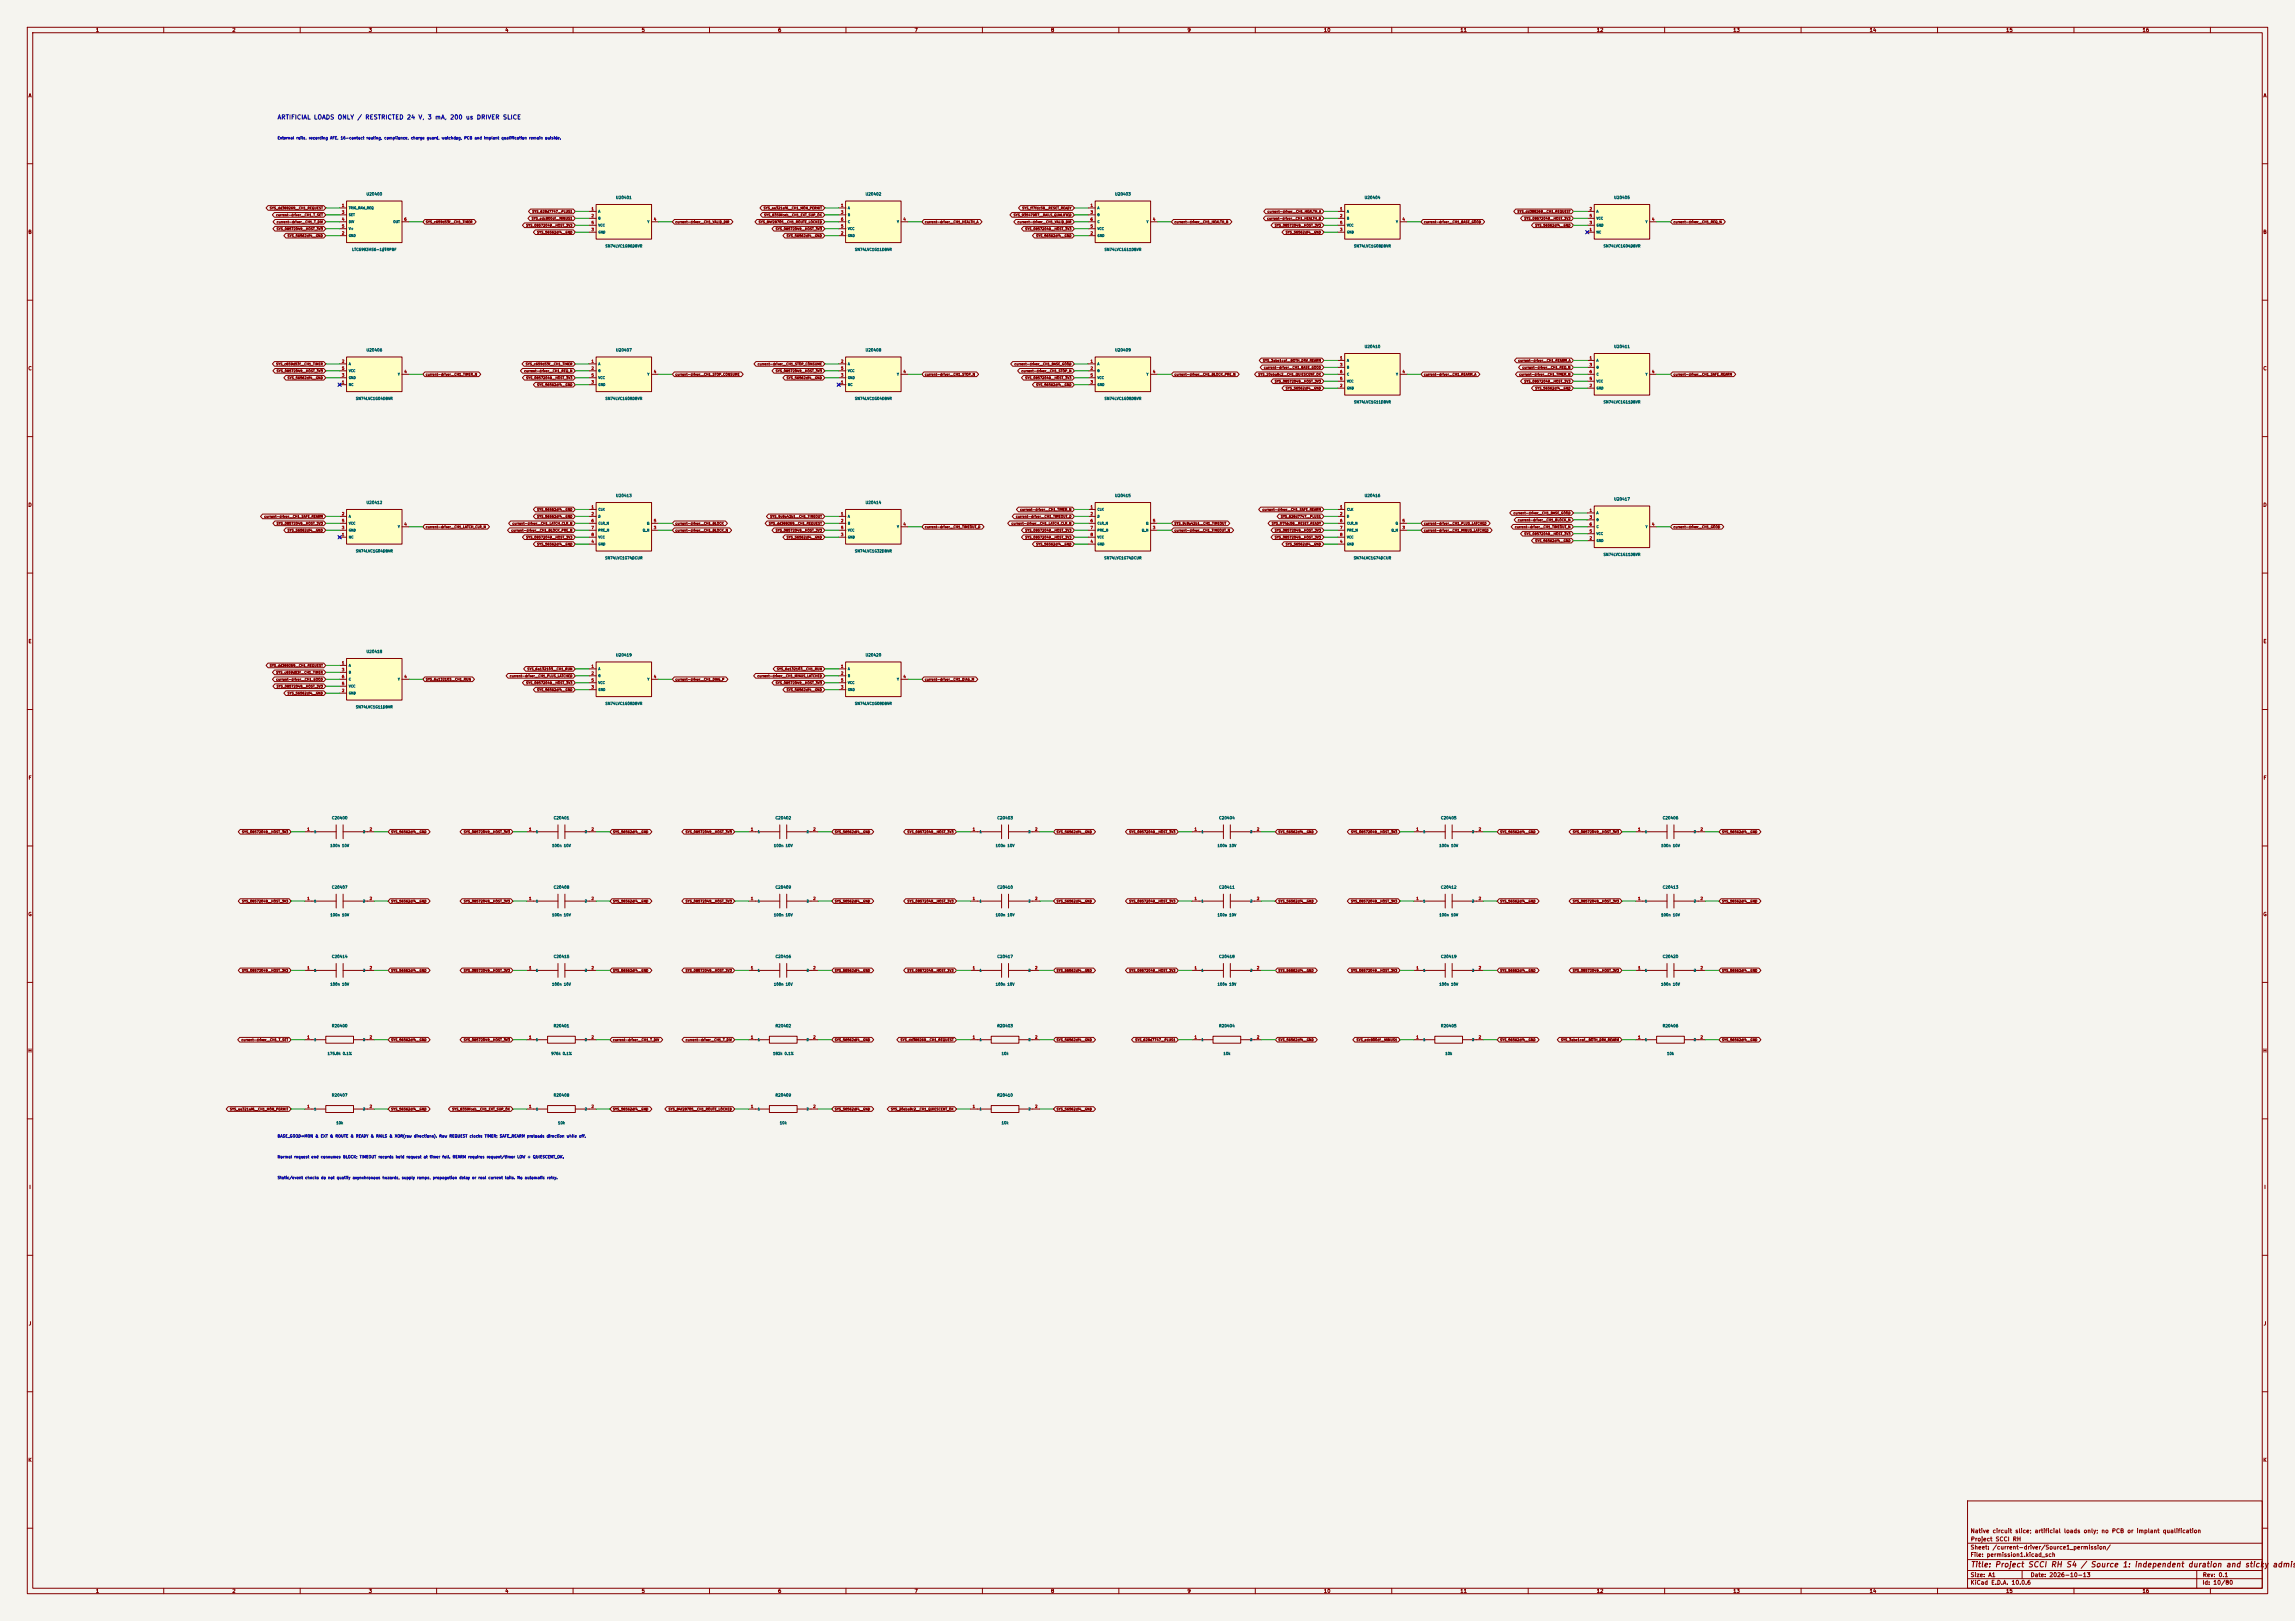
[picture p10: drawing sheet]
<svg xmlns="http://www.w3.org/2000/svg" width="841mm" height="594mm" viewBox="0 0 841 594" stroke-linecap="round" stroke-linejoin="round" font-family="sans-serif">
<defs><g id="words">
<g font-size="2" fill="#840000">
<text x="722" y="574.8">Title: Project SCCI RH S4 / Source 1: independent duration and sticky</text>
<text x="832.5" y="574.8">admiss</text>
</g>
<text font-size="1.6" fill="#0000c2" x="101.5" y="44.1">ARTIFICIAL LOADS ONLY / RESTRICTED 24 V, 3 mA, 200 us DRIVER SLICE</text>
<g font-size="1.5" fill="#840000">
<text x="721.9" y="562.1">Native circuit slice; artificial loads only; no PCB or implant qualification</text>
<text x="721.9" y="568.1">Sheet: /current-driver/Source1_permission/</text>
<text x="722" y="565.1">Project SCCI RH</text>
<text x="721.9" y="570.8">File: permission1.kicad_sch</text>
<text x="721.9" y="581">KiCad E.D.A. 10.0.6</text>
<text x="721.9" y="578.2">Size: A1</text>
<text x="743.9" y="578.2">Date: 2026-10-13</text>
<text x="806.9" y="581">Id: 10/80</text>
<text x="807" y="578.2">Rev: 0.1</text>
</g>
<g font-size="1.3" fill="#840000">
<text x="35" y="12">1</text>
<text x="85" y="12">2</text>
<text x="135" y="12">3</text>
<text x="185" y="12">4</text>
<text x="235" y="12">5</text>
<text x="285" y="12">6</text>
<text x="335" y="12">7</text>
<text x="385" y="12">8</text>
<text x="435" y="12">9</text>
<text x="485" y="12">10</text>
<text x="535" y="12">11</text>
<text x="585" y="12">12</text>
<text x="635" y="12">13</text>
<text x="685" y="12">14</text>
<text x="735" y="12">15</text>
<text x="785" y="12">16</text>
<text x="10.3" y="36">A</text>
<text x="829.3" y="36">A</text>
<text x="10.2" y="86">B</text>
<text x="829.2" y="86">B</text>
<text x="10.2" y="136">C</text>
<text x="829.2" y="136">C</text>
<text x="10.2" y="186">D</text>
<text x="829.2" y="186">D</text>
<text x="10.3" y="236">E</text>
<text x="829.3" y="236">E</text>
<text x="10.3" y="286">F</text>
<text x="829.3" y="286">F</text>
<text x="10.2" y="336">G</text>
<text x="829.2" y="336">G</text>
<text x="10.2" y="386">H</text>
<text x="829.2" y="386">H</text>
<text x="10.6" y="436">I</text>
<text x="829.6" y="436">I</text>
<text x="10.4" y="486">J</text>
<text x="829.4" y="486">J</text>
<text x="10.2" y="536">K</text>
<text x="829.2" y="536">K</text>
<text x="35" y="584">1</text>
<text x="85" y="584">2</text>
<text x="135" y="584">3</text>
<text x="185" y="584">4</text>
<text x="235" y="584">5</text>
<text x="285" y="584">6</text>
<text x="335" y="584">7</text>
<text x="385" y="584">8</text>
<text x="435" y="584">9</text>
<text x="485" y="584">10</text>
<text x="535" y="584">11</text>
<text x="585" y="584">12</text>
<text x="635" y="584">13</text>
<text x="685" y="584">14</text>
<text x="735" y="584">15</text>
<text x="785" y="584">16</text>
</g>
<g font-size="1" fill="#0000c2">
<text x="101.6" y="51.3">External rails, recording AFE, 16-contact routing, compliance, charge guard, watchdog, PCB and implant qualification remain outside.</text>
<text x="101.6" y="417.1">BASE_GOOD=MON &amp; EXT &amp; ROUTE &amp; READY &amp; RAILS &amp; XOR(raw directions). Raw REQUEST clocks TIMER; SAFE_REARM preloads direction while off.</text>
<text x="101.6" y="424.7">Normal request end consumes BLOCK; TIMEOUT records held request at timer fall. REARM requires request/timer LOW + QUIESCENT_OK.</text>
<text x="101.6" y="432.3">Static/event checks do not qualify asynchronous hazards, supply ramps, propagation delay or real current tails. No automatic retry.</text>
</g>
<g font-size="1" fill="#006464">
<text x="134.2" y="71.9">U20400</text>
<text x="317" y="71.9">U20402</text>
<text x="408.5" y="71.9">U20403</text>
<text x="225.6" y="73.1">U20401</text>
<text x="499.9" y="73.1">U20404</text>
<text x="591.4" y="73.1">U20405</text>
<text x="128.9" y="92.2">LTC6993HS6-1#TRPBF</text>
<text x="221.7" y="90.9">SN74LVC1G86DBVR</text>
<text x="313.2" y="92.2">SN74LVC1G11DBVR</text>
<text x="404.6" y="92.2">SN74LVC1G11DBVR</text>
<text x="496" y="90.9">SN74LVC1G08DBVR</text>
<text x="587.5" y="90.9">SN74LVC1G04DBVR</text>
<text x="134.2" y="129">U20406</text>
<text x="225.6" y="129">U20407</text>
<text x="317" y="129">U20408</text>
<text x="408.5" y="129">U20409</text>
<text x="499.9" y="127.8">U20410</text>
<text x="591.4" y="127.8">U20411</text>
<text x="130.3" y="146.8">SN74LVC1G04DBVR</text>
<text x="221.7" y="146.8">SN74LVC1G08DBVR</text>
<text x="313.2" y="146.8">SN74LVC1G04DBVR</text>
<text x="404.6" y="146.8">SN74LVC1G08DBVR</text>
<text x="496" y="148">SN74LVC1G11DBVR</text>
<text x="587.5" y="148">SN74LVC1G11DBVR</text>
<text x="134.2" y="184.9">U20412</text>
<text x="225.6" y="182.4">U20413</text>
<text x="317" y="184.9">U20414</text>
<text x="408.5" y="182.4">U20415</text>
<text x="499.9" y="182.4">U20416</text>
<text x="591.4" y="183.6">U20417</text>
<text x="130.3" y="202.6">SN74LVC1G04DBVR</text>
<text x="313.2" y="202.6">SN74LVC1G32DBVR</text>
<text x="587.5" y="203.9">SN74LVC1G11DBVR</text>
<text x="221.6" y="205.2">SN74LVC1G74DCUR</text>
<text x="404.5" y="205.2">SN74LVC1G74DCUR</text>
<text x="495.9" y="205.2">SN74LVC1G74DCUR</text>
<text x="134.2" y="239.5">U20418</text>
<text x="225.6" y="240.8">U20419</text>
<text x="317" y="240.8">U20420</text>
<text x="130.3" y="259.8">SN74LVC1G11DBVR</text>
<text x="221.7" y="258.5">SN74LVC1G08DBVR</text>
<text x="313.2" y="258.5">SN74LVC1G08DBVR</text>
<text x="121.5" y="300.5">C20400</text>
<text x="202.8" y="300.5">C20401</text>
<text x="284" y="300.5">C20402</text>
<text x="365.3" y="300.5">C20403</text>
<text x="446.6" y="300.5">C20404</text>
<text x="527.9" y="300.5">C20405</text>
<text x="609.2" y="300.5">C20406</text>
<text x="120.9" y="310.6">100n 10V</text>
<text x="202.2" y="310.6">100n 10V</text>
<text x="283.5" y="310.6">100n 10V</text>
<text x="364.7" y="310.6">100n 10V</text>
<text x="446" y="310.6">100n 10V</text>
<text x="527.3" y="310.6">100n 10V</text>
<text x="608.6" y="310.6">100n 10V</text>
<text x="121.5" y="325.9">C20407</text>
<text x="202.8" y="325.9">C20408</text>
<text x="284" y="325.9">C20409</text>
<text x="365.3" y="325.9">C20410</text>
<text x="446.6" y="325.9">C20411</text>
<text x="527.9" y="325.9">C20412</text>
<text x="609.2" y="325.9">C20413</text>
<text x="120.9" y="336">100n 10V</text>
<text x="202.2" y="336">100n 10V</text>
<text x="283.5" y="336">100n 10V</text>
<text x="364.7" y="336">100n 10V</text>
<text x="446" y="336">100n 10V</text>
<text x="527.3" y="336">100n 10V</text>
<text x="608.6" y="336">100n 10V</text>
<text x="121.5" y="351.3">C20414</text>
<text x="202.8" y="351.3">C20415</text>
<text x="284" y="351.3">C20416</text>
<text x="365.3" y="351.3">C20417</text>
<text x="446.6" y="351.3">C20418</text>
<text x="527.9" y="351.3">C20419</text>
<text x="609.2" y="351.3">C20420</text>
<text x="120.9" y="361.4">100n 10V</text>
<text x="202.2" y="361.4">100n 10V</text>
<text x="283.5" y="361.4">100n 10V</text>
<text x="364.7" y="361.4">100n 10V</text>
<text x="446" y="361.4">100n 10V</text>
<text x="527.3" y="361.4">100n 10V</text>
<text x="608.6" y="361.4">100n 10V</text>
<text x="121.5" y="376.7">R20400</text>
<text x="202.8" y="376.7">R20401</text>
<text x="284" y="376.7">R20402</text>
<text x="365.3" y="376.7">R20403</text>
<text x="446.6" y="376.7">R20404</text>
<text x="527.9" y="376.7">R20405</text>
<text x="609.2" y="376.7">R20406</text>
<text x="119.9" y="386.8">175.8k 0.1%</text>
<text x="201.9" y="386.8">976k 0.1%</text>
<text x="283.1" y="386.8">182k 0.1%</text>
<text x="366.9" y="386.8">10k</text>
<text x="448.2" y="386.8">10k</text>
<text x="529.5" y="386.8">10k</text>
<text x="610.8" y="386.8">10k</text>
<text x="121.5" y="402.1">R20407</text>
<text x="202.8" y="402.1">R20408</text>
<text x="284" y="402.1">R20409</text>
<text x="365.3" y="402.1">R20410</text>
<text x="123.1" y="412.2">10k</text>
<text x="204.4" y="412.2">10k</text>
<text x="285.6" y="412.2">10k</text>
<text x="366.9" y="412.2">10k</text>
</g>
<g font-size="1" fill="#a90000">
<text x="125.2" y="76">1</text>
<text x="216.6" y="77.3">1</text>
<text x="308" y="76">1</text>
<text x="399.5" y="76">1</text>
<text x="490.9" y="77.3">1</text>
<text x="582.4" y="77.3">2</text>
<text x="125.2" y="78.6">3</text>
<text x="125.2" y="81.1">4</text>
<text x="125.2" y="83.6">5</text>
<text x="148" y="81.1">6</text>
<text x="216.6" y="79.8">2</text>
<text x="216.6" y="82.4">5</text>
<text x="239.5" y="81.1">4</text>
<text x="308" y="78.6">3</text>
<text x="308" y="83.6">5</text>
<text x="308" y="81.1">6</text>
<text x="330.9" y="81.1">4</text>
<text x="399.5" y="78.6">3</text>
<text x="399.5" y="83.6">5</text>
<text x="399.5" y="81.1">6</text>
<text x="422.3" y="81.1">4</text>
<text x="490.9" y="79.8">2</text>
<text x="490.9" y="82.4">5</text>
<text x="513.8" y="81.1">4</text>
<text x="582.4" y="82.4">3</text>
<text x="582.4" y="79.8">5</text>
<text x="605.2" y="81.1">4</text>
<text x="125.2" y="86.2">2</text>
<text x="216.6" y="84.9">3</text>
<text x="308" y="86.2">2</text>
<text x="399.5" y="86.2">2</text>
<text x="490.9" y="84.9">3</text>
<text x="582.4" y="84.9">1</text>
<text x="490.9" y="131.9">1</text>
<text x="582.4" y="131.9">1</text>
<text x="125.2" y="133.2">2</text>
<text x="125.2" y="135.7">5</text>
<text x="148" y="137">4</text>
<text x="216.6" y="133.2">1</text>
<text x="216.6" y="135.7">2</text>
<text x="239.5" y="137">4</text>
<text x="308" y="133.2">2</text>
<text x="308" y="135.7">5</text>
<text x="330.9" y="137">4</text>
<text x="399.5" y="133.2">1</text>
<text x="399.5" y="135.7">2</text>
<text x="422.3" y="137">4</text>
<text x="490.9" y="134.4">3</text>
<text x="490.9" y="137">6</text>
<text x="513.8" y="137">4</text>
<text x="582.4" y="134.4">3</text>
<text x="582.4" y="137">6</text>
<text x="605.2" y="137">4</text>
<text x="125.2" y="140.8">1</text>
<text x="125.2" y="138.2">3</text>
<text x="216.6" y="140.8">3</text>
<text x="216.6" y="138.2">5</text>
<text x="308" y="140.8">1</text>
<text x="308" y="138.2">3</text>
<text x="399.5" y="140.8">3</text>
<text x="399.5" y="138.2">5</text>
<text x="490.9" y="142.1">2</text>
<text x="490.9" y="139.5">5</text>
<text x="582.4" y="142.1">2</text>
<text x="582.4" y="139.5">5</text>
<text x="125.2" y="189">2</text>
<text x="125.2" y="191.6">5</text>
<text x="216.6" y="186.5">1</text>
<text x="216.6" y="189">2</text>
<text x="216.6" y="191.6">6</text>
<text x="239.5" y="191.6">5</text>
<text x="308" y="189">1</text>
<text x="308" y="191.6">2</text>
<text x="399.5" y="186.5">1</text>
<text x="399.5" y="189">2</text>
<text x="399.5" y="191.6">6</text>
<text x="422.3" y="191.6">5</text>
<text x="490.9" y="186.5">1</text>
<text x="490.9" y="189">2</text>
<text x="490.9" y="191.6">6</text>
<text x="513.8" y="191.6">5</text>
<text x="582.4" y="187.8">1</text>
<text x="582.4" y="190.3">3</text>
<text x="125.2" y="196.7">1</text>
<text x="125.2" y="194.1">3</text>
<text x="148" y="192.9">4</text>
<text x="216.6" y="194.1">7</text>
<text x="216.6" y="196.7">8</text>
<text x="239.5" y="194.1">3</text>
<text x="308" y="196.7">3</text>
<text x="308" y="194.1">5</text>
<text x="330.9" y="192.9">4</text>
<text x="399.5" y="194.1">7</text>
<text x="399.5" y="196.7">8</text>
<text x="422.3" y="194.1">3</text>
<text x="490.9" y="194.1">7</text>
<text x="490.9" y="196.7">8</text>
<text x="513.8" y="194.1">3</text>
<text x="582.4" y="197.9">2</text>
<text x="582.4" y="195.4">5</text>
<text x="582.4" y="192.9">6</text>
<text x="605.2" y="192.9">4</text>
<text x="216.6" y="199.2">4</text>
<text x="399.5" y="199.2">4</text>
<text x="490.9" y="199.2">4</text>
<text x="125.2" y="243.7">1</text>
<text x="216.6" y="244.9">1</text>
<text x="308" y="244.9">1</text>
<text x="125.2" y="246.2">3</text>
<text x="125.2" y="251.3">5</text>
<text x="125.2" y="248.7">6</text>
<text x="148" y="248.7">4</text>
<text x="216.6" y="247.5">2</text>
<text x="216.6" y="250">5</text>
<text x="239.5" y="248.7">4</text>
<text x="308" y="247.5">2</text>
<text x="308" y="250">5</text>
<text x="330.9" y="248.7">4</text>
<text x="125.2" y="253.8">2</text>
<text x="216.6" y="252.5">3</text>
<text x="308" y="252.5">3</text>
<text x="112.5" y="304.6">1</text>
<text x="135.3" y="304.6">2</text>
<text x="193.7" y="304.6">1</text>
<text x="216.6" y="304.6">2</text>
<text x="275" y="304.6">1</text>
<text x="297.9" y="304.6">2</text>
<text x="356.3" y="304.6">1</text>
<text x="379.2" y="304.6">2</text>
<text x="437.6" y="304.6">1</text>
<text x="460.4" y="304.6">2</text>
<text x="518.9" y="304.6">1</text>
<text x="541.7" y="304.6">2</text>
<text x="600.1" y="304.6">1</text>
<text x="623" y="304.6">2</text>
<text x="112.5" y="330">1</text>
<text x="135.3" y="330">2</text>
<text x="193.7" y="330">1</text>
<text x="216.6" y="330">2</text>
<text x="275" y="330">1</text>
<text x="297.9" y="330">2</text>
<text x="356.3" y="330">1</text>
<text x="379.2" y="330">2</text>
<text x="437.6" y="330">1</text>
<text x="460.4" y="330">2</text>
<text x="518.9" y="330">1</text>
<text x="541.7" y="330">2</text>
<text x="600.1" y="330">1</text>
<text x="623" y="330">2</text>
<text x="112.5" y="355.4">1</text>
<text x="135.3" y="355.4">2</text>
<text x="193.7" y="355.4">1</text>
<text x="216.6" y="355.4">2</text>
<text x="275" y="355.4">1</text>
<text x="297.9" y="355.4">2</text>
<text x="356.3" y="355.4">1</text>
<text x="379.2" y="355.4">2</text>
<text x="437.6" y="355.4">1</text>
<text x="460.4" y="355.4">2</text>
<text x="518.9" y="355.4">1</text>
<text x="541.7" y="355.4">2</text>
<text x="600.1" y="355.4">1</text>
<text x="623" y="355.4">2</text>
<text x="112.5" y="380.8">1</text>
<text x="135.3" y="380.8">2</text>
<text x="193.7" y="380.8">1</text>
<text x="216.6" y="380.8">2</text>
<text x="275" y="380.8">1</text>
<text x="297.9" y="380.8">2</text>
<text x="356.3" y="380.8">1</text>
<text x="379.2" y="380.8">2</text>
<text x="437.6" y="380.8">1</text>
<text x="460.4" y="380.8">2</text>
<text x="518.9" y="380.8">1</text>
<text x="541.7" y="380.8">2</text>
<text x="600.1" y="380.8">1</text>
<text x="623" y="380.8">2</text>
<text x="112.5" y="406.2">1</text>
<text x="135.3" y="406.2">2</text>
<text x="193.7" y="406.2">1</text>
<text x="216.6" y="406.2">2</text>
<text x="275" y="406.2">1</text>
<text x="297.9" y="406.2">2</text>
<text x="356.3" y="406.2">1</text>
<text x="379.2" y="406.2">2</text>
</g>
<g font-size=".9" fill="#840000">
<text x="98.7" y="76.9">SYS_dd388269__CH1_REQUEST</text>
<text x="279.7" y="76.9">SYS_aa321af6__CH1_MON_PERMIT</text>
<text x="374.5" y="76.9">SYS_ff7fdc58__RESET_READY</text>
<text x="101" y="79.4">current-driver__CH1_T_SET</text>
<text x="101.3" y="82">current-driver__CH1_T_DIV</text>
<text x="155.9" y="82">SYS_c659d53f__CH1_TIMER</text>
<text x="192.7" y="83.3">SYS_08572049__HOST_3V3</text>
<text x="194.7" y="80.7">SYS_edc800df__MINUS1</text>
<text x="194.9" y="78.2">SYS_628d7747__PLUS1</text>
<text x="247.4" y="82">current-driver__CH1_VALID_DIR</text>
<text x="277.9" y="82">SYS_84f28705__CH1_ROUTE_LOCKED</text>
<text x="279.9" y="79.4">SYS_8359fceb__CH1_EXT_SUP_OK</text>
<text x="338.8" y="82">current-driver__CH1_HEALTH_A</text>
<text x="371.3" y="79.4">SYS_93547907__RAILS_QUALIFIED</text>
<text x="372.7" y="82">current-driver__CH1_VALID_DIR</text>
<text x="430.2" y="82">current-driver__CH1_HEALTH_B</text>
<text x="464.2" y="80.7">current-driver__CH1_HEALTH_B</text>
<text x="464.3" y="78.2">current-driver__CH1_HEALTH_A</text>
<text x="467" y="83.3">SYS_08572049__HOST_3V3</text>
<text x="521.7" y="82">current-driver__CH1_BASE_GOOD</text>
<text x="555.9" y="78.2">SYS_dd388269__CH1_REQUEST</text>
<text x="558.4" y="80.7">SYS_08572049__HOST_3V3</text>
<text x="562.4" y="83.3">SYS_56562df4__GND</text>
<text x="613.1" y="82">current-driver__CH1_REQ_N</text>
<text x="101.2" y="84.5">SYS_08572049__HOST_3V3</text>
<text x="105.2" y="87.1">SYS_56562df4__GND</text>
<text x="196.7" y="85.8">SYS_56562df4__GND</text>
<text x="284.1" y="84.5">SYS_08572049__HOST_3V3</text>
<text x="288.1" y="87.1">SYS_56562df4__GND</text>
<text x="375.6" y="84.5">SYS_08572049__HOST_3V3</text>
<text x="379.6" y="87.1">SYS_56562df4__GND</text>
<text x="471" y="85.8">SYS_56562df4__GND</text>
<text x="101.1" y="134.1">SYS_c659d53f__CH1_TIMER</text>
<text x="101.2" y="136.6">SYS_08572049__HOST_3V3</text>
<text x="155.9" y="137.9">current-driver__CH1_TIMER_N</text>
<text x="191.9" y="136.6">current-driver__CH1_REQ_N</text>
<text x="192.5" y="134.1">SYS_c659d53f__CH1_TIMER</text>
<text x="247.4" y="137.9">current-driver__CH1_STOP_CONSUME</text>
<text x="277.5" y="134.1">current-driver__CH1_STOP_CONSUME</text>
<text x="284.1" y="136.6">SYS_08572049__HOST_3V3</text>
<text x="338.8" y="137.9">current-driver__CH1_STOP_N</text>
<text x="371.6" y="134.1">current-driver__CH1_BASE_GOOD</text>
<text x="374.1" y="136.6">current-driver__CH1_STOP_N</text>
<text x="430.2" y="137.9">current-driver__CH1_BLOCK_PRE_N</text>
<text x="461" y="137.9">SYS_20eba8c2__CH1_QUIESCENT_OK</text>
<text x="462.7" y="132.8">SYS_3abe1caf__BOTH_DRV_REARM</text>
<text x="463" y="135.3">current-driver__CH1_BASE_GOOD</text>
<text x="521.7" y="137.9">current-driver__CH1_REARM_A</text>
<text x="556.2" y="132.8">current-driver__CH1_REARM_A</text>
<text x="556.6" y="137.9">current-driver__CH1_TIMER_N</text>
<text x="557.7" y="135.3">current-driver__CH1_REQ_N</text>
<text x="613.1" y="137.9">current-driver__CH1_SAFE_REARM</text>
<text x="105.2" y="139.1">SYS_56562df4__GND</text>
<text x="192.7" y="139.1">SYS_08572049__HOST_3V3</text>
<text x="196.7" y="141.7">SYS_56562df4__GND</text>
<text x="288.1" y="139.1">SYS_56562df4__GND</text>
<text x="375.6" y="139.1">SYS_08572049__HOST_3V3</text>
<text x="379.6" y="141.7">SYS_56562df4__GND</text>
<text x="467" y="140.4">SYS_08572049__HOST_3V3</text>
<text x="471" y="142.9">SYS_56562df4__GND</text>
<text x="558.4" y="140.4">SYS_08572049__HOST_3V3</text>
<text x="562.4" y="142.9">SYS_56562df4__GND</text>
<text x="96.7" y="189.9">current-driver__CH1_SAFE_REARM</text>
<text x="196.7" y="187.4">SYS_56562df4__GND</text>
<text x="196.7" y="189.9">SYS_56562df4__GND</text>
<text x="282.1" y="189.9">SYS_9c8a42b1__CH1_TIMEOUT</text>
<text x="372.2" y="189.9">current-driver__CH1_TIMEOUT_D</text>
<text x="373.7" y="187.4">current-driver__CH1_TIMER_N</text>
<text x="462.5" y="187.4">current-driver__CH1_SAFE_REARM</text>
<text x="469.2" y="189.9">SYS_628d7747__PLUS1</text>
<text x="554.5" y="188.7">current-driver__CH1_BASE_GOOD</text>
<text x="556.1" y="191.2">current-driver__CH1_BLOCK_N</text>
<text x="101.2" y="192.5">SYS_08572049__HOST_3V3</text>
<text x="105.2" y="195">SYS_56562df4__GND</text>
<text x="155.9" y="193.7">current-driver__CH1_LATCH_CLR_N</text>
<text x="187.2" y="195">current-driver__CH1_BLOCK_PRE_N</text>
<text x="187.6" y="192.5">current-driver__CH1_LATCH_CLR_N</text>
<text x="192.7" y="197.6">SYS_08572049__HOST_3V3</text>
<text x="247.4" y="192.5">current-driver__CH1_BLOCK</text>
<text x="247.4" y="195">current-driver__CH1_BLOCK_N</text>
<text x="281.6" y="192.5">SYS_dd388269__CH1_REQUEST</text>
<text x="284.1" y="195">SYS_08572049__HOST_3V3</text>
<text x="288.1" y="197.6">SYS_56562df4__GND</text>
<text x="338.8" y="193.7">current-driver__CH1_TIMEOUT_D</text>
<text x="370.5" y="192.5">current-driver__CH1_LATCH_CLR_N</text>
<text x="375.6" y="195">SYS_08572049__HOST_3V3</text>
<text x="375.6" y="197.6">SYS_08572049__HOST_3V3</text>
<text x="430.2" y="192.5">SYS_9c8a42b1__CH1_TIMEOUT</text>
<text x="430.2" y="195">current-driver__CH1_TIMEOUT_N</text>
<text x="465.9" y="192.5">SYS_ff7fdc58__RESET_READY</text>
<text x="467" y="195">SYS_08572049__HOST_3V3</text>
<text x="467" y="197.6">SYS_08572049__HOST_3V3</text>
<text x="521.7" y="192.5">current-driver__CH1_PLUS_LATCHED</text>
<text x="521.7" y="195">current-driver__CH1_MINUS_LATCHED</text>
<text x="555" y="193.7">current-driver__CH1_TIMEOUT_N</text>
<text x="558.4" y="196.3">SYS_08572049__HOST_3V3</text>
<text x="613.1" y="193.7">current-driver__CH1_GOOD</text>
<text x="196.7" y="200.1">SYS_56562df4__GND</text>
<text x="379.6" y="200.1">SYS_56562df4__GND</text>
<text x="471" y="200.1">SYS_56562df4__GND</text>
<text x="562.4" y="198.8">SYS_56562df4__GND</text>
<text x="98.7" y="244.5">SYS_dd388269__CH1_REQUEST</text>
<text x="193.1" y="245.8">SYS_6a132103__CH1_RUN</text>
<text x="284.6" y="245.8">SYS_6a132103__CH1_RUN</text>
<text x="101.1" y="249.6">current-driver__CH1_GOOD</text>
<text x="101.1" y="247.1">SYS_c659d53f__CH1_TIMER</text>
<text x="155.9" y="249.6">SYS_6a132103__CH1_RUN</text>
<text x="186.7" y="248.4">current-driver__CH1_PLUS_LATCHED</text>
<text x="192.7" y="250.9">SYS_08572049__HOST_3V3</text>
<text x="247.4" y="249.6">current-driver__CH1_DIAG_P</text>
<text x="277.4" y="248.4">current-driver__CH1_MINUS_LATCHED</text>
<text x="284.1" y="250.9">SYS_08572049__HOST_3V3</text>
<text x="338.8" y="249.6">current-driver__CH1_DIAG_M</text>
<text x="101.2" y="252.2">SYS_08572049__HOST_3V3</text>
<text x="105.2" y="254.7">SYS_56562df4__GND</text>
<text x="196.7" y="253.4">SYS_56562df4__GND</text>
<text x="288.1" y="253.4">SYS_56562df4__GND</text>
<text x="88.5" y="305.5">SYS_08572049__HOST_3V3</text>
<text x="143.2" y="305.5">SYS_56562df4__GND</text>
<text x="169.8" y="305.5">SYS_08572049__HOST_3V3</text>
<text x="224.5" y="305.5">SYS_56562df4__GND</text>
<text x="251.1" y="305.5">SYS_08572049__HOST_3V3</text>
<text x="305.8" y="305.5">SYS_56562df4__GND</text>
<text x="332.4" y="305.5">SYS_08572049__HOST_3V3</text>
<text x="387.1" y="305.5">SYS_56562df4__GND</text>
<text x="413.7" y="305.5">SYS_08572049__HOST_3V3</text>
<text x="468.3" y="305.5">SYS_56562df4__GND</text>
<text x="494.9" y="305.5">SYS_08572049__HOST_3V3</text>
<text x="549.6" y="305.5">SYS_56562df4__GND</text>
<text x="576.2" y="305.5">SYS_08572049__HOST_3V3</text>
<text x="630.9" y="305.5">SYS_56562df4__GND</text>
<text x="88.5" y="330.9">SYS_08572049__HOST_3V3</text>
<text x="143.2" y="330.9">SYS_56562df4__GND</text>
<text x="169.8" y="330.9">SYS_08572049__HOST_3V3</text>
<text x="224.5" y="330.9">SYS_56562df4__GND</text>
<text x="251.1" y="330.9">SYS_08572049__HOST_3V3</text>
<text x="305.8" y="330.9">SYS_56562df4__GND</text>
<text x="332.4" y="330.9">SYS_08572049__HOST_3V3</text>
<text x="387.1" y="330.9">SYS_56562df4__GND</text>
<text x="413.7" y="330.9">SYS_08572049__HOST_3V3</text>
<text x="468.3" y="330.9">SYS_56562df4__GND</text>
<text x="494.9" y="330.9">SYS_08572049__HOST_3V3</text>
<text x="549.6" y="330.9">SYS_56562df4__GND</text>
<text x="576.2" y="330.9">SYS_08572049__HOST_3V3</text>
<text x="630.9" y="330.9">SYS_56562df4__GND</text>
<text x="88.5" y="356.3">SYS_08572049__HOST_3V3</text>
<text x="143.2" y="356.3">SYS_56562df4__GND</text>
<text x="169.8" y="356.3">SYS_08572049__HOST_3V3</text>
<text x="224.5" y="356.3">SYS_56562df4__GND</text>
<text x="251.1" y="356.3">SYS_08572049__HOST_3V3</text>
<text x="305.8" y="356.3">SYS_56562df4__GND</text>
<text x="332.4" y="356.3">SYS_08572049__HOST_3V3</text>
<text x="387.1" y="356.3">SYS_56562df4__GND</text>
<text x="413.7" y="356.3">SYS_08572049__HOST_3V3</text>
<text x="468.3" y="356.3">SYS_56562df4__GND</text>
<text x="494.9" y="356.3">SYS_08572049__HOST_3V3</text>
<text x="549.6" y="356.3">SYS_56562df4__GND</text>
<text x="576.2" y="356.3">SYS_08572049__HOST_3V3</text>
<text x="630.9" y="356.3">SYS_56562df4__GND</text>
<text x="88.3" y="381.7">current-driver__CH1_T_SET</text>
<text x="143.2" y="381.7">SYS_56562df4__GND</text>
<text x="169.8" y="381.7">SYS_08572049__HOST_3V3</text>
<text x="224.5" y="381.7">current-driver__CH1_T_DIV</text>
<text x="251.1" y="381.7">current-driver__CH1_T_DIV</text>
<text x="305.8" y="381.7">SYS_56562df4__GND</text>
<text x="329.9" y="381.7">SYS_dd388269__CH1_REQUEST</text>
<text x="387.1" y="381.7">SYS_56562df4__GND</text>
<text x="415.9" y="381.7">SYS_628d7747__PLUS1</text>
<text x="468.3" y="381.7">SYS_56562df4__GND</text>
<text x="497" y="381.7">SYS_edc800df__MINUS1</text>
<text x="549.6" y="381.7">SYS_56562df4__GND</text>
<text x="571.9" y="381.7">SYS_3abe1caf__BOTH_DRV_REARM</text>
<text x="630.9" y="381.7">SYS_56562df4__GND</text>
<text x="84.1" y="407.1">SYS_aa321af6__CH1_MON_PERMIT</text>
<text x="143.2" y="407.1">SYS_56562df4__GND</text>
<text x="165.6" y="407.1">SYS_8359fceb__CH1_EXT_SUP_OK</text>
<text x="224.5" y="407.1">SYS_56562df4__GND</text>
<text x="244.9" y="407.1">SYS_84f28705__CH1_ROUTE_LOCKED</text>
<text x="305.8" y="407.1">SYS_56562df4__GND</text>
<text x="326.3" y="407.1">SYS_20eba8c2__CH1_QUIESCENT_OK</text>
<text x="387.1" y="407.1">SYS_56562df4__GND</text>
</g>
<g font-size=".9" fill="#006464">
<text x="127.7" y="76.8">TRIG_RAW_REQ</text>
<text x="310.6" y="76.8">A</text>
<text x="402" y="76.8">A</text>
<text x="127.7" y="79.4">SET</text>
<text x="127.7" y="81.9">DIV</text>
<text x="144" y="81.9">OUT</text>
<text x="219.2" y="78.1">A</text>
<text x="219.2" y="80.7">B</text>
<text x="219.2" y="83.2">VCC</text>
<text x="237.1" y="81.9">Y</text>
<text x="310.6" y="79.4">B</text>
<text x="310.6" y="81.9">C</text>
<text x="328.6" y="81.9">Y</text>
<text x="402" y="79.4">B</text>
<text x="402" y="81.9">C</text>
<text x="420" y="81.9">Y</text>
<text x="493.5" y="78.1">A</text>
<text x="493.5" y="80.7">B</text>
<text x="493.5" y="83.2">VCC</text>
<text x="511.5" y="81.9">Y</text>
<text x="584.9" y="78.1">A</text>
<text x="584.9" y="83.2">GND</text>
<text x="584.9" y="80.7">VCC</text>
<text x="602.9" y="81.9">Y</text>
<text x="127.7" y="87">GND</text>
<text x="127.7" y="84.5">V+</text>
<text x="219.2" y="85.7">GND</text>
<text x="310.6" y="87">GND</text>
<text x="310.6" y="84.5">VCC</text>
<text x="402" y="87">GND</text>
<text x="402" y="84.5">VCC</text>
<text x="493.5" y="85.7">GND</text>
<text x="584.9" y="85.7">NC</text>
<text x="127.7" y="134">A</text>
<text x="127.7" y="136.5">VCC</text>
<text x="145.7" y="137.8">Y</text>
<text x="219.2" y="134">A</text>
<text x="219.2" y="136.5">B</text>
<text x="237.1" y="137.8">Y</text>
<text x="310.6" y="134">A</text>
<text x="310.6" y="136.5">VCC</text>
<text x="328.6" y="137.8">Y</text>
<text x="402" y="134">A</text>
<text x="402" y="136.5">B</text>
<text x="420" y="137.8">Y</text>
<text x="493.5" y="132.7">A</text>
<text x="493.5" y="135.3">B</text>
<text x="493.5" y="137.8">C</text>
<text x="511.5" y="137.8">Y</text>
<text x="584.9" y="132.7">A</text>
<text x="584.9" y="135.3">B</text>
<text x="584.9" y="137.8">C</text>
<text x="602.9" y="137.8">Y</text>
<text x="127.7" y="141.6">NC</text>
<text x="127.7" y="139.1">GND</text>
<text x="219.2" y="141.6">GND</text>
<text x="219.2" y="139.1">VCC</text>
<text x="310.6" y="141.6">NC</text>
<text x="310.6" y="139.1">GND</text>
<text x="402" y="141.6">GND</text>
<text x="402" y="139.1">VCC</text>
<text x="493.5" y="142.9">GND</text>
<text x="493.5" y="140.3">VCC</text>
<text x="584.9" y="142.9">GND</text>
<text x="584.9" y="140.3">VCC</text>
<text x="127.7" y="189.9">A</text>
<text x="219.2" y="187.3">CLK</text>
<text x="219.2" y="189.9">D</text>
<text x="310.6" y="189.9">A</text>
<text x="402" y="187.3">CLK</text>
<text x="402" y="189.9">D</text>
<text x="493.5" y="187.3">CLK</text>
<text x="493.5" y="189.9">D</text>
<text x="584.9" y="188.6">A</text>
<text x="584.9" y="191.1">B</text>
<text x="127.7" y="197.5">NC</text>
<text x="127.7" y="195">GND</text>
<text x="127.7" y="192.4">VCC</text>
<text x="145.7" y="193.7">Y</text>
<text x="219.2" y="192.4">CLR_N</text>
<text x="219.2" y="195">PRE_N</text>
<text x="219.2" y="197.5">VCC</text>
<text x="235.4" y="195">Q_N</text>
<text x="237" y="192.4">Q</text>
<text x="310.6" y="192.4">B</text>
<text x="310.6" y="197.5">GND</text>
<text x="310.6" y="195">VCC</text>
<text x="328.6" y="193.7">Y</text>
<text x="402" y="192.4">CLR_N</text>
<text x="402" y="195">PRE_N</text>
<text x="402" y="197.5">VCC</text>
<text x="418.3" y="195">Q_N</text>
<text x="419.9" y="192.4">Q</text>
<text x="493.5" y="192.4">CLR_N</text>
<text x="493.5" y="195">PRE_N</text>
<text x="493.5" y="197.5">VCC</text>
<text x="509.8" y="195">Q_N</text>
<text x="511.3" y="192.4">Q</text>
<text x="584.9" y="196.2">VCC</text>
<text x="584.9" y="193.7">C</text>
<text x="602.9" y="193.7">Y</text>
<text x="219.2" y="200">GND</text>
<text x="402" y="200">GND</text>
<text x="493.5" y="200">GND</text>
<text x="584.9" y="198.8">GND</text>
<text x="127.7" y="244.5">A</text>
<text x="219.2" y="245.8">A</text>
<text x="310.6" y="245.8">A</text>
<text x="127.7" y="247">B</text>
<text x="127.7" y="249.6">C</text>
<text x="145.7" y="249.6">Y</text>
<text x="219.2" y="248.3">B</text>
<text x="219.2" y="250.8">VCC</text>
<text x="237.1" y="249.6">Y</text>
<text x="310.6" y="248.3">B</text>
<text x="310.6" y="250.8">VCC</text>
<text x="328.6" y="249.6">Y</text>
<text x="127.7" y="254.6">GND</text>
<text x="127.7" y="252.1">VCC</text>
<text x="219.2" y="253.4">GND</text>
<text x="310.6" y="253.4">GND</text>
<text x="115" y="305.4">1</text>
<text x="132.9" y="305.4">2</text>
<text x="196.3" y="305.4">1</text>
<text x="214.2" y="305.4">2</text>
<text x="277.6" y="305.4">1</text>
<text x="295.5" y="305.4">2</text>
<text x="358.9" y="305.4">1</text>
<text x="376.8" y="305.4">2</text>
<text x="440.1" y="305.4">1</text>
<text x="458" y="305.4">2</text>
<text x="521.4" y="305.4">1</text>
<text x="539.3" y="305.4">2</text>
<text x="602.7" y="305.4">1</text>
<text x="620.6" y="305.4">2</text>
<text x="115" y="330.8">1</text>
<text x="132.9" y="330.8">2</text>
<text x="196.3" y="330.8">1</text>
<text x="214.2" y="330.8">2</text>
<text x="277.6" y="330.8">1</text>
<text x="295.5" y="330.8">2</text>
<text x="358.9" y="330.8">1</text>
<text x="376.8" y="330.8">2</text>
<text x="440.1" y="330.8">1</text>
<text x="458" y="330.8">2</text>
<text x="521.4" y="330.8">1</text>
<text x="539.3" y="330.8">2</text>
<text x="602.7" y="330.8">1</text>
<text x="620.6" y="330.8">2</text>
<text x="115" y="356.2">1</text>
<text x="132.9" y="356.2">2</text>
<text x="196.3" y="356.2">1</text>
<text x="214.2" y="356.2">2</text>
<text x="277.6" y="356.2">1</text>
<text x="295.5" y="356.2">2</text>
<text x="358.9" y="356.2">1</text>
<text x="376.8" y="356.2">2</text>
<text x="440.1" y="356.2">1</text>
<text x="458" y="356.2">2</text>
<text x="521.4" y="356.2">1</text>
<text x="539.3" y="356.2">2</text>
<text x="602.7" y="356.2">1</text>
<text x="620.6" y="356.2">2</text>
<text x="115" y="381.6">1</text>
<text x="132.9" y="381.6">2</text>
<text x="196.3" y="381.6">1</text>
<text x="214.2" y="381.6">2</text>
<text x="277.6" y="381.6">1</text>
<text x="295.5" y="381.6">2</text>
<text x="358.9" y="381.6">1</text>
<text x="376.8" y="381.6">2</text>
<text x="440.1" y="381.6">1</text>
<text x="458" y="381.6">2</text>
<text x="521.4" y="381.6">1</text>
<text x="539.3" y="381.6">2</text>
<text x="602.7" y="381.6">1</text>
<text x="620.6" y="381.6">2</text>
<text x="115" y="407">1</text>
<text x="132.9" y="407">2</text>
<text x="196.3" y="407">1</text>
<text x="214.2" y="407">2</text>
<text x="277.6" y="407">1</text>
<text x="295.5" y="407">2</text>
<text x="358.9" y="407">1</text>
<text x="376.8" y="407">2</text>
</g>
</g></defs>
<path d="M0 0h841v594h-841z" fill="#f5f4ef" stroke="#f5f4ef" stroke-width=".37"/>
<g fill="none" stroke="#840000" stroke-width=".37">
<path d="M10 10h821v574h-821zM12 12h817v570h-817zM60 10v2M110 10v2M160 10v2M210 10v2M260 10v2M310 10v2M360 10v2M410 10v2M460 10v2M510 10v2"/>
<path d="M560 10v2M610 10v2M660 10v2M710 10v2M760 10v2M810 10v2M10 60h2M829 60h2M10 110h2M829 110h2M10 160h2M829 160h2"/>
<path d="M10 210h2M829 210h2M10 260h2M829 260h2M10 310h2M829 310h2M10 360h2M829 360h2M10 410h2M111.8 406.4h7.6M119.4 405.1h10.1v2.6h-10.1zM129.5 406.4h7.7"/>
<path d="M829 410h2M10 460h2M829 460h2M10 510h2M829 510h2M10 560h2M721 550h108v32h-108zM829 560h2M721 578.5h108M721 575.5h108M721 571.5h108M721 565.5h108"/>
<path d="M741 575.5v3M805 575.5v6.5M60 582v2M110 582v2M160 582v2M210 582v2M260 582v2M310 582v2M360 582v2M410 582v2M460 582v2M510 582v2"/>
<path d="M560 582v2M610 582v2M660 582v2M710 582v2M760 582v2M810 582v2"/>
</g>
<path d="M127 73.7h20.3v15.2h-20.3z" fill="#ffffc2"/>
<g fill="none" stroke="#840000" stroke-width=".37">
<path d="M124.5 76.2h2.5M124.5 78.7h2.5M127 73.7h20.3v15.2h-20.3zM124.5 86.4h2.5M124.5 81.3h2.5M124.5 83.8h2.5M147.3 81.3h2.6M599.4 304.8h11.5M610.9 302.3v5M613.4 304.8h11.4M613.4 302.3v5M599.4 355.6h11.5"/>
<path d="M610.9 353.1v5M613.4 353.1v5M613.4 355.6h11.4"/>
</g>
<path d="M492.8 129.5h20.3v15.3h-20.3z" fill="#ffffc2"/>
<path d="M490.2 132.1h2.6M490.2 134.6h2.6M490.2 137.2h2.6M490.2 139.7h2.6M492.8 129.5h20.3v15.3h-20.3zM513.1 137.2h2.5M490.2 142.2h2.6M111.8 330.2h11.4M123.2 327.7v5M125.7 330.2h11.5M125.7 327.7v5" fill="none" stroke="#840000" stroke-width=".37"/>
<path d="M309.9 73.7h20.3v15.2h-20.3z" fill="#ffffc2"/>
<path d="M307.3 76.2h2.6M307.3 78.7h2.6M309.9 73.7h20.3v15.2h-20.3zM307.3 86.4h2.6M307.3 81.3h2.6M307.3 83.8h2.6M330.2 81.3h2.5" fill="none" stroke="#840000" stroke-width=".37"/>
<path d="M584.2 185.4h20.3v15.3h-20.3z" fill="#ffffc2"/>
<path d="M581.7 188h2.5M581.7 198.1h2.5M581.7 190.5h2.5M581.7 193h2.5M581.7 195.6h2.5M584.2 185.4h20.3v15.3h-20.3zM604.5 193h2.6M607.1 379.7h10.1v2.6h-10.1zM599.4 381h7.7M617.2 381h7.6" fill="none" stroke="#840000" stroke-width=".37"/>
<path d="M401.3 73.7h20.3v15.2h-20.3z" fill="#ffffc2"/>
<path d="M398.8 76.2h2.5M398.8 78.7h2.5M401.3 73.7h20.3v15.2h-20.3zM398.8 86.4h2.5M398.8 81.3h2.5M398.8 83.8h2.5M421.6 81.3h2.6" fill="none" stroke="#840000" stroke-width=".37"/>
<path d="M492.8 74.9h20.3v12.7h-20.3z" fill="#ffffc2"/>
<g fill="none" stroke="#840000" stroke-width=".37">
<path d="M490.2 77.5h2.6M492.8 74.9h20.3v12.7h-20.3zM490.2 80h2.6M490.2 85.1h2.6M490.2 82.5h2.6M513.1 81.3h2.5M193 355.6h11.5M204.5 353.1v5M207 355.6h11.4M207 353.1v5M200.7 379.7h10.1v2.6h-10.1zM193 381h7.7"/>
<path d="M210.8 381h7.6"/>
</g>
<path d="M584.2 129.5h20.3v15.3h-20.3z" fill="#ffffc2"/>
<path d="M581.7 132.1h2.5M581.7 134.6h2.5M581.7 137.2h2.5M581.7 139.7h2.5M584.2 129.5h20.3v15.3h-20.3zM604.5 137.2h2.6M581.7 142.2h2.5" fill="none" stroke="#840000" stroke-width=".37"/>
<path d="M584.2 74.9h20.3v12.7h-20.3z" fill="#ffffc2"/>
<g fill="none" stroke="#840000" stroke-width=".37">
<path d="M581.7 77.5h2.5M584.2 74.9h20.3v12.7h-20.3zM581.3 84.7l.7 .8M581.7 85.1h2.5M581.7 82.5h2.5M581.7 80h2.5M582 84.7l-.7 .8M604.5 81.3h2.6M599.4 330.2h11.5M610.9 327.7v5M613.4 330.2h11.4M613.4 327.7v5"/>
<path d="M111.8 355.6h11.4M123.2 353.1v5M125.7 355.6h11.5M125.7 353.1v5M119.4 379.7h10.1v2.6h-10.1zM111.8 381h7.6M129.5 381h7.7M193 406.4h7.7M200.7 405.1h10.1v2.6h-10.1zM210.8 406.4h7.6"/>
</g>
<path d="M401.3 130.8h20.3v12.7h-20.3z" fill="#ffffc2"/>
<path d="M398.8 133.3h2.5M398.8 135.9h2.5M398.8 138.4h2.5M401.3 130.8h20.3v12.7h-20.3zM421.6 137.2h2.6M398.8 141h2.5" fill="none" stroke="#840000" stroke-width=".37"/>
<path d="M309.9 130.8h20.3v12.7h-20.3z" fill="#ffffc2"/>
<path d="M307.3 133.3h2.6M307.3 138.4h2.6M307.3 135.9h2.6M309.9 130.8h20.3v12.7h-20.3zM330.2 137.2h2.5M307 140.6l.7 .8M307.3 141h2.6M307.7 140.6l-.7 .8" fill="none" stroke="#840000" stroke-width=".37"/>
<path d="M127 130.8h20.3v12.7h-20.3z" fill="#ffffc2"/>
<path d="M124.5 133.3h2.5M124.5 138.4h2.5M124.5 135.9h2.5M127 130.8h20.3v12.7h-20.3zM147.3 137.2h2.6M124.1 140.6l.7 .8M124.5 141h2.5M124.8 140.6l-.7 .8" fill="none" stroke="#840000" stroke-width=".37"/>
<path d="M218.4 184.1h20.4v17.8h-20.4z" fill="#ffffc2"/>
<path d="M215.9 186.7h2.5M215.9 189.2h2.5M215.9 194.3h2.5M215.9 199.4h2.5M215.9 191.8h2.5M215.9 196.8h2.5M218.4 184.1h20.4v17.8h-20.4zM238.8 194.3h2.5M238.8 191.8h2.5" fill="none" stroke="#840000" stroke-width=".37"/>
<path d="M218.4 242.6h20.4v12.7h-20.4z" fill="#ffffc2"/>
<g fill="none" stroke="#840000" stroke-width=".37">
<path d="M215.9 245.1h2.5M215.9 247.6h2.5M215.9 252.7h2.5M215.9 250.2h2.5M218.4 242.6h20.4v12.7h-20.4zM238.8 248.9h2.5M193 304.8h11.5M204.5 302.3v5M207 304.8h11.4M207 302.3v5M193 330.2h11.5M204.5 327.7v5"/>
<path d="M207 327.7v5M207 330.2h11.4"/>
</g>
<path d="M127 186.7h20.3v12.7h-20.3z" fill="#ffffc2"/>
<path d="M124.1 196.5l.7 .7M124.5 196.8h2.5M124.5 189.2h2.5M124.5 194.3h2.5M124.5 191.8h2.5M124.8 196.5l-.7 .7M127 186.7h20.3v12.7h-20.3zM147.3 193h2.6" fill="none" stroke="#840000" stroke-width=".37"/>
<path d="M127 241.3h20.3v15.2h-20.3z" fill="#ffffc2"/>
<path d="M124.5 243.8h2.5M124.5 254h2.5M124.5 246.4h2.5M124.5 248.9h2.5M124.5 251.5h2.5M127 241.3h20.3v15.2h-20.3zM147.3 248.9h2.6M111.8 304.8h11.4M123.2 302.3v5M125.7 304.8h11.5M125.7 302.3v5" fill="none" stroke="#840000" stroke-width=".37"/>
<path d="M218.4 130.8h20.4v12.7h-20.4z" fill="#ffffc2"/>
<path d="M215.9 133.3h2.5M215.9 135.9h2.5M215.9 138.4h2.5M218.4 130.8h20.4v12.7h-20.4zM238.8 137.2h2.5M215.9 141h2.5" fill="none" stroke="#840000" stroke-width=".37"/>
<path d="M218.4 74.9h20.4v12.7h-20.4z" fill="#ffffc2"/>
<path d="M215.9 77.5h2.5M218.4 74.9h20.4v12.7h-20.4zM215.9 80h2.5M215.9 85.1h2.5M215.9 82.5h2.5M238.8 81.3h2.5" fill="none" stroke="#840000" stroke-width=".37"/>
<path d="M309.9 186.7h20.3v12.7h-20.3z" fill="#ffffc2"/>
<path d="M307.3 189.2h2.6M307.3 191.8h2.6M307.3 196.8h2.6M307.3 194.3h2.6M309.9 186.7h20.3v12.7h-20.3zM330.2 193h2.5" fill="none" stroke="#840000" stroke-width=".37"/>
<path d="M309.9 242.6h20.3v12.7h-20.3z" fill="#ffffc2"/>
<g fill="none" stroke="#840000" stroke-width=".37">
<path d="M307.3 245.1h2.6M307.3 247.6h2.6M307.3 252.7h2.6M307.3 250.2h2.6M309.9 242.6h20.3v12.7h-20.3zM330.2 248.9h2.5M355.6 304.8h11.4M367 302.3v5M369.6 304.8h11.4M369.6 302.3v5M355.6 330.2h11.4M367 327.7v5"/>
<path d="M369.6 327.7v5M369.6 330.2h11.4M355.6 355.6h11.4M367 353.1v5M369.6 353.1v5M369.6 355.6h11.4M363.2 379.7h10.2v2.6h-10.2zM355.6 381h7.6M373.4 381h7.6M355.6 406.4h7.6M363.2 405.1h10.2v2.6h-10.2zM373.4 406.4h7.6"/>
</g>
<path d="M401.3 184.1h20.3v17.8h-20.3z" fill="#ffffc2"/>
<path d="M398.8 186.7h2.5M398.8 189.2h2.5M398.8 194.3h2.5M398.8 199.4h2.5M398.8 191.8h2.5M398.8 196.8h2.5M401.3 184.1h20.3v17.8h-20.3zM421.6 194.3h2.6M421.6 191.8h2.6" fill="none" stroke="#840000" stroke-width=".37"/>
<path d="M492.8 184.1h20.3v17.8h-20.3z" fill="#ffffc2"/>
<g fill="none" stroke="#840000" stroke-width=".37">
<path d="M98.2 75.3h20.4l.8 .9-.8 .8h-20.4l-.7-.8zM100.5 77.9h18.1l.8 .8-.8 .9h-18.1l-.7-.9zM194.2 79.2h15.9l.7 .8-.7 .9h-15.9l-.7-.9zM194.4 76.6h15.7l.7 .9-.7 .8h-15.7l-.7-.8zM279.2 75.3h22.3l.8 .9-.8 .8h-22.3l-.7-.8zM279.4 77.9h22.1l.8 .8-.8 .9h-22.1l-.8-.9zM370.8 77.9h22.2l.7 .8-.7 .9h-22.2l-.7-.9zM374 75.3h19l.7 .9-.7 .8h-19l-.8-.8zM463.7 79.2h20.7l.7 .8-.7 .9h-20.7l-.7-.9zM463.8 76.6h20.6l.7 .9-.7 .8h-20.6l-.7-.8zM555.4 76.6h20.4l.8 .9-.8 .8h-20.4l-.7-.8zM557.9 79.2h17.9l.8 .8-.8 .9h-17.9l-.7-.9z"/>
<path d="M100.7 83h17.9l.8 .8-.8 .9h-17.9l-.7-.9zM100.8 80.4h17.8l.8 .9-.8 .8h-17.8l-.8-.8zM104.8 85.5h13.8l.8 .9-.8 .8h-13.8l-.8-.8zM155.7 80.4h18l.8 .9-.8 .8h-18l-.8-.8zM192.2 81.7h17.9l.7 .8-.7 .9h-17.9l-.8-.9zM196.2 84.2h13.9l.7 .9-.7 .8h-13.9l-.8-.8zM247.1 80.4h20.8l.7 .9-.7 .8h-20.8l-.7-.8zM277.4 80.4h24.1l.8 .9-.8 .8h-24.1l-.8-.8zM283.6 83h17.9l.8 .8-.8 .9h-17.9l-.7-.9zM287.6 85.5h13.9l.8 .9-.8 .8h-13.9l-.7-.8zM338.6 80.4h20.5l.8 .9-.8 .8h-20.5l-.8-.8zM372.2 80.4h20.8l.7 .9-.7 .8h-20.8l-.7-.8z"/>
<path d="M375.1 83h17.9l.7 .8-.7 .9h-17.9l-.8-.9zM379.1 85.5h13.9l.7 .9-.7 .8h-13.9l-.8-.8zM430 80.4h20.7l.7 .9-.7 .8h-20.7l-.7-.8zM466.5 81.7h17.9l.7 .8-.7 .9h-17.9l-.7-.9zM470.5 84.2h13.9l.7 .9-.7 .8h-13.9l-.7-.8zM521.4 80.4h21.9l.7 .9-.7 .8h-21.9l-.7-.8zM562 81.7h13.8l.8 .8-.8 .9h-13.8l-.8-.9zM612.9 80.4h18.6l.7 .9-.7 .8h-18.6l-.8-.8zM100.6 132.5h18l.8 .8-.8 .9h-18l-.8-.9zM100.7 135h17.9l.8 .9-.8 .8h-17.9l-.7-.8zM104.8 137.6h13.8l.8 .8-.8 .9h-13.8l-.8-.9zM155.7 136.3h19.7l.8 .9-.8 .8h-19.7l-.8-.8z"/>
<path d="M191.5 135h18.6l.7 .9-.7 .8h-18.6l-.8-.8zM192 132.5h18.1l.7 .8-.7 .9h-18.1l-.7-.9zM192.2 137.6h17.9l.7 .8-.7 .9h-17.9l-.8-.9zM247.1 136.3h24.5l.8 .9-.8 .8h-24.5l-.7-.8zM277 132.5h24.5l.8 .8-.8 .9h-24.5l-.7-.9zM283.6 135h17.9l.8 .9-.8 .8h-17.9l-.7-.8zM287.6 137.6h13.9l.8 .8-.8 .9h-13.9l-.7-.9zM338.6 136.3h19.3l.7 .9-.7 .8h-19.3l-.8-.8zM371.1 132.5h21.9l.7 .8-.7 .9h-21.9l-.7-.9zM373.6 135h19.4l.7 .9-.7 .8h-19.4l-.7-.8zM375.1 137.6h17.9l.7 .8-.7 .9h-17.9l-.8-.9zM430 136.3h23.4l.7 .9-.7 .8h-23.4l-.7-.8z"/>
<path d="M460.5 136.3h23.9l.7 .9-.7 .8h-23.9l-.8-.8zM462.2 131.2h22.2l.7 .9-.7 .8h-22.2l-.8-.8zM462.5 133.8h21.9l.7 .8-.7 .9h-21.9l-.7-.9zM466.5 138.8h17.9l.7 .9-.7 .8h-17.9l-.7-.8zM521.4 136.3h20.2l.7 .9-.7 .8h-20.2l-.7-.8zM555.7 131.2h20.1l.8 .9-.8 .8h-20.1l-.7-.8zM556.1 136.3h19.7l.8 .9-.8 .8h-19.7l-.8-.8zM557.2 133.8h18.6l.8 .8-.8 .9h-18.6l-.7-.9zM557.9 138.8h17.9l.8 .9-.8 .8h-17.9l-.7-.8zM612.9 136.3h22.4l.8 .9-.8 .8h-22.4l-.8-.8zM196.2 140.1h13.9l.7 .9-.7 .8h-13.9l-.8-.8zM379.1 140.1h13.9l.7 .9-.7 .8h-13.9l-.8-.8z"/>
<path d="M470.5 141.4h13.9l.7 .8-.7 .9h-13.9l-.7-.9zM562 141.4h13.8l.8 .8-.8 .9h-13.8l-.8-.9zM96.2 188.4h22.4l.8 .8-.8 .9h-22.4l-.7-.9zM100.7 190.9h17.9l.8 .9-.8 .8h-17.9l-.7-.8zM104.8 193.5h13.8l.8 .8-.8 .9h-13.8l-.8-.9zM155.7 192.2h22.9l.8 .8-.8 .9h-22.9l-.8-.9zM186.7 193.5h23.4l.7 .8-.7 .9h-23.4l-.7-.9zM187.1 190.9h23l.7 .9-.7 .8h-23l-.7-.8zM192.2 196h17.9l.7 .8-.7 .9h-17.9l-.8-.9zM196.2 185.8h13.9l.7 .9-.7 .8h-13.9l-.8-.8zM196.2 188.4h13.9l.7 .8-.7 .9h-13.9l-.8-.9zM196.2 198.5h13.9l.7 .9-.7 .8h-13.9l-.8-.8z"/>
<path d="M247.1 190.9h18.7l.8 .9-.8 .8h-18.7l-.7-.8zM247.1 193.5h20.3l.7 .8-.7 .9h-20.3l-.7-.9zM281.1 190.9h20.4l.8 .9-.8 .8h-20.4l-.7-.8zM281.6 188.4h19.9l.8 .8-.8 .9h-19.9l-.7-.9zM283.6 193.5h17.9l.8 .8-.8 .9h-17.9l-.7-.9zM287.6 196h13.9l.8 .8-.8 .9h-13.9l-.7-.9zM338.6 192.2h21.3l.7 .8-.7 .9h-21.3l-.8-.9zM370 190.9h23l.7 .9-.7 .8h-23l-.7-.8zM371.7 188.4h21.3l.7 .8-.7 .9h-21.3l-.8-.9zM373.2 185.8h19.8l.7 .9-.7 .8h-19.8l-.7-.8zM375.1 193.5h17.9l.7 .8-.7 .9h-17.9l-.8-.9zM375.1 196h17.9l.7 .8-.7 .9h-17.9l-.8-.9z"/>
<path d="M379.1 198.5h13.9l.7 .9-.7 .8h-13.9l-.8-.8zM430 190.9h19.9l.8 .9-.8 .8h-19.9l-.7-.8zM430 193.5h21.3l.8 .8-.8 .9h-21.3l-.7-.9zM462 185.8h22.4l.7 .9-.7 .8h-22.4l-.8-.8zM465.4 190.9h19l.7 .9-.7 .8h-19l-.7-.8zM466.5 193.5h17.9l.7 .8-.7 .9h-17.9l-.7-.9zM466.5 196h17.9l.7 .8-.7 .9h-17.9l-.7-.9zM468.7 188.4h15.7l.7 .8-.7 .9h-15.7l-.7-.9zM470.5 198.5h13.9l.7 .9-.7 .8h-13.9l-.7-.8zM490.2 186.7h2.6M490.2 189.2h2.6M490.2 194.3h2.6"/>
<path d="M490.2 199.4h2.6M490.2 191.8h2.6M490.2 196.8h2.6M492.8 184.1h20.3v17.8h-20.3zM513.1 194.3h2.5M513.1 191.8h2.5M521.4 190.9h23.9l.8 .9-.8 .8h-23.9l-.7-.8zM521.4 193.5h24.7l.7 .8-.7 .9h-24.7l-.7-.9zM554 187.1h21.8l.8 .9-.8 .8h-21.8l-.8-.8zM554.5 192.2h21.3l.8 .8-.8 .9h-21.3l-.7-.9zM555.6 189.6h20.2l.8 .9-.8 .8h-20.2l-.7-.8zM557.9 194.7h17.9l.8 .9-.8 .8h-17.9l-.7-.8z"/>
<path d="M562 197.3h13.8l.8 .8-.8 .9h-13.8l-.8-.9zM612.9 192.2h18l.8 .8-.8 .9h-18l-.8-.9zM98.2 243h20.4l.8 .8-.8 .9h-20.4l-.7-.9zM100.6 248.1h18l.8 .8-.8 .9h-18l-.8-.9zM100.6 245.5h18l.8 .9-.8 .8h-18l-.8-.8zM100.7 250.6h17.9l.8 .9-.8 .8h-17.9l-.7-.8zM104.8 253.1h13.8l.8 .9-.8 .8h-13.8l-.8-.8zM155.7 248.1h17.4l.8 .8-.8 .9h-17.4l-.8-.9zM186.2 246.8h23.9l.7 .8-.7 .9h-23.9l-.8-.9zM192.2 249.3h17.9l.7 .9-.7 .8h-17.9l-.8-.8zM192.6 244.3h17.5l.7 .8-.7 .9h-17.5l-.7-.9zM196.2 251.9h13.9l.7 .8-.7 .9h-13.9l-.8-.9z"/>
<path d="M247.1 248.1h18.9l.8 .8-.8 .9h-18.9l-.7-.9zM276.9 246.8h24.6l.8 .8-.8 .9h-24.6l-.7-.9zM283.6 249.3h17.9l.8 .9-.8 .8h-17.9l-.7-.8zM284.1 244.3h17.4l.8 .8-.8 .9h-17.4l-.8-.9zM287.6 251.9h13.9l.8 .8-.8 .9h-13.9l-.7-.9zM338.6 248.1h19l.7 .8-.7 .9h-19l-.8-.9zM88 303.9h17.9l.8 .9-.8 .8h-17.9l-.7-.8zM143 303.9h13.9l.7 .9-.7 .8h-13.9l-.8-.8zM169.3 303.9h17.9l.8 .9-.8 .8h-17.9l-.7-.8zM224.3 303.9h13.8l.8 .9-.8 .8h-13.8l-.8-.8zM250.6 303.9h17.9l.7 .9-.7 .8h-17.9l-.7-.8zM274.3 304.8h11.4"/>
<path d="M285.7 302.3v5M288.3 304.8h11.4M288.3 302.3v5M305.5 303.9h13.9l.8 .9-.8 .8h-13.9l-.7-.8zM331.9 303.9h17.9l.7 .9-.7 .8h-17.9l-.8-.8zM386.8 303.9h13.9l.8 .9-.8 .8h-13.9l-.7-.8zM413.2 303.9h17.9l.7 .9-.7 .8h-17.9l-.8-.8zM436.9 304.8h11.4M448.3 302.3v5M450.8 304.8h11.5M450.8 302.3v5M468.1 303.9h13.9l.7 .9-.7 .8h-13.9l-.7-.8z"/>
<path d="M494.4 303.9h17.9l.8 .9-.8 .8h-17.9l-.7-.8zM518.2 304.8h11.4M529.6 302.3v5M532.1 304.8h11.5M532.1 302.3v5M549.4 303.9h13.9l.7 .9-.7 .8h-13.9l-.8-.8zM575.7 303.9h17.9l.8 .9-.8 .8h-17.9l-.7-.8zM630.7 303.9h13.8l.8 .9-.8 .8h-13.8l-.8-.8zM88 329.3h17.9l.8 .9-.8 .8h-17.9l-.7-.8zM143 329.3h13.9l.7 .9-.7 .8h-13.9l-.8-.8zM169.3 329.3h17.9l.8 .9-.8 .8h-17.9l-.7-.8zM224.3 329.3h13.8l.8 .9-.8 .8h-13.8l-.8-.8z"/>
<path d="M250.6 329.3h17.9l.7 .9-.7 .8h-17.9l-.7-.8zM274.3 330.2h11.4M285.7 327.7v5M288.3 330.2h11.4M288.3 327.7v5M305.5 329.3h13.9l.8 .9-.8 .8h-13.9l-.7-.8zM331.9 329.3h17.9l.7 .9-.7 .8h-17.9l-.8-.8zM386.8 329.3h13.9l.8 .9-.8 .8h-13.9l-.7-.8zM413.2 329.3h17.9l.7 .9-.7 .8h-17.9l-.8-.8zM436.9 330.2h11.4M448.3 327.7v5M450.8 327.7v5"/>
<path d="M450.8 330.2h11.5M468.1 329.3h13.9l.7 .9-.7 .8h-13.9l-.7-.8zM494.4 329.3h17.9l.8 .9-.8 .8h-17.9l-.7-.8zM518.2 330.2h11.4M529.6 327.7v5M532.1 327.7v5M532.1 330.2h11.5M549.4 329.3h13.9l.7 .9-.7 .8h-13.9l-.8-.8zM575.7 329.3h17.9l.8 .9-.8 .8h-17.9l-.7-.8zM630.7 329.3h13.8l.8 .9-.8 .8h-13.8l-.8-.8zM88 354.7h17.9l.8 .9-.8 .8h-17.9l-.7-.8zM143 354.7h13.9l.7 .9-.7 .8h-13.9l-.8-.8z"/>
<path d="M169.3 354.7h17.9l.8 .9-.8 .8h-17.9l-.7-.8zM224.3 354.7h13.8l.8 .9-.8 .8h-13.8l-.8-.8zM250.6 354.7h17.9l.7 .9-.7 .8h-17.9l-.7-.8zM274.3 355.6h11.4M285.7 353.1v5M288.3 355.6h11.4M288.3 353.1v5M305.5 354.7h13.9l.8 .9-.8 .8h-13.9l-.7-.8zM331.9 354.7h17.9l.7 .9-.7 .8h-17.9l-.8-.8zM386.8 354.7h13.9l.8 .9-.8 .8h-13.9l-.7-.8zM413.2 354.7h17.9l.7 .9-.7 .8h-17.9l-.8-.8zM436.9 355.6h11.4"/>
<path d="M448.3 353.1v5M450.8 353.1v5M450.8 355.6h11.5M468.1 354.7h13.9l.7 .9-.7 .8h-13.9l-.7-.8zM494.4 354.7h17.9l.8 .9-.8 .8h-17.9l-.7-.8zM518.2 355.6h11.4M529.6 353.1v5M532.1 353.1v5M532.1 355.6h11.5M549.4 354.7h13.9l.7 .9-.7 .8h-13.9l-.8-.8zM575.7 354.7h17.9l.8 .9-.8 .8h-17.9l-.7-.8zM630.7 354.7h13.8l.8 .9-.8 .8h-13.8l-.8-.8z"/>
<path d="M281.9 379.7h10.2v2.6h-10.2zM444.5 379.7h10.2v2.6h-10.2zM525.8 379.7h10.1v2.6h-10.1zM87.8 380.1h18.1l.8 .9-.8 .8h-18.1l-.7-.8zM143 380.1h13.9l.7 .9-.7 .8h-13.9l-.8-.8zM169.3 380.1h17.9l.8 .9-.8 .8h-17.9l-.7-.8zM224.3 380.1h17.8l.8 .9-.8 .8h-17.8l-.8-.8zM250.6 380.1h17.9l.7 .9-.7 .8h-17.9l-.7-.8zM274.3 381h7.6M292.1 381h7.6M305.5 380.1h13.9l.8 .9-.8 .8h-13.9l-.7-.8zM329.4 380.1h20.4l.7 .9-.7 .8h-20.4l-.8-.8z"/>
<path d="M386.8 380.1h13.9l.8 .9-.8 .8h-13.9l-.7-.8zM415.4 380.1h15.7l.7 .9-.7 .8h-15.7l-.8-.8zM436.9 381h7.6M454.7 381h7.6M468.1 380.1h13.9l.7 .9-.7 .8h-13.9l-.7-.8zM496.5 380.1h15.8l.8 .9-.8 .8h-15.8l-.8-.8zM518.2 381h7.6M535.9 381h7.7M549.4 380.1h13.9l.7 .9-.7 .8h-13.9l-.8-.8zM571.4 380.1h22.2l.8 .9-.8 .8h-22.2l-.8-.8zM630.7 380.1h13.8l.8 .9-.8 .8h-13.8l-.8-.8zM83.6 405.5h22.3l.8 .9-.8 .8h-22.3l-.7-.8z"/>
<path d="M143 405.5h13.9l.7 .9-.7 .8h-13.9l-.8-.8zM165.1 405.5h22.1l.8 .9-.8 .8h-22.1l-.8-.8zM224.3 405.5h13.8l.8 .9-.8 .8h-13.8l-.8-.8zM244.4 405.5h24.1l.7 .9-.7 .8h-24.1l-.8-.8zM274.3 406.4h7.6M281.9 405.1h10.2v2.6h-10.2zM292.1 406.4h7.6M305.5 405.5h13.9l.8 .9-.8 .8h-13.9l-.7-.8zM325.9 405.5h23.9l.7 .9-.7 .8h-23.9l-.8-.8zM386.8 405.5h13.9l.8 .9-.8 .8h-13.9l-.7-.8z"/>
</g>
<g fill="none" stroke="#009600" stroke-width=".37">
<path d="M119.4 76.2h5.1M119.4 78.7h5.1M210.8 77.5h5.1M302.3 76.2h5M302.3 78.7h5M393.7 76.2h5.1M393.7 78.7h5.1M485.1 77.5h5.1M576.6 77.5h5.1M119.4 81.3h5.1M119.4 83.8h5.1M119.4 86.4h5.1"/>
<path d="M149.9 81.3h5M210.8 80h5.1M210.8 82.5h5.1M210.8 85.1h5.1M241.3 81.3h5.1M302.3 81.3h5M302.3 83.8h5M302.3 86.4h5M332.7 81.3h5.1M393.7 81.3h5.1M393.7 83.8h5.1M393.7 86.4h5.1"/>
<path d="M424.2 81.3h5.1M485.1 80h5.1M485.1 82.5h5.1M485.1 85.1h5.1M515.6 81.3h5.1M576.6 80h5.1M576.6 82.5h5.1M607.1 81.3h5M119.4 133.3h5.1M119.4 138.4h5.1M119.4 135.9h5.1M149.9 137.2h5"/>
<path d="M210.8 133.3h5.1M210.8 138.4h5.1M210.8 135.9h5.1M241.3 137.2h5.1M302.3 133.3h5M302.3 138.4h5M302.3 135.9h5M332.7 137.2h5.1M393.7 133.3h5.1M393.7 138.4h5.1M393.7 135.9h5.1M424.2 137.2h5.1"/>
<path d="M485.1 132.1h5.1M485.1 134.6h5.1M485.1 137.2h5.1M485.1 139.7h5.1M515.6 137.2h5.1M576.6 132.1h5.1M576.6 134.6h5.1M576.6 137.2h5.1M576.6 139.7h5.1M607.1 137.2h5M210.8 141h5.1M393.7 141h5.1"/>
<path d="M485.1 142.2h5.1M576.6 142.2h5.1M119.4 194.3h5.1M119.4 189.2h5.1M119.4 191.8h5.1M149.9 193h5M210.8 199.4h5.1M210.8 194.3h5.1M210.8 189.2h5.1M210.8 191.8h5.1M210.8 186.7h5.1M210.8 196.8h5.1"/>
<path d="M241.3 194.3h5.1M241.3 191.8h5.1M302.3 194.3h5M302.3 189.2h5M302.3 191.8h5M302.3 196.8h5M332.7 193h5.1M393.7 199.4h5.1M393.7 194.3h5.1M393.7 189.2h5.1M393.7 191.8h5.1M393.7 186.7h5.1"/>
<path d="M393.7 196.8h5.1M424.2 194.3h5.1M424.2 191.8h5.1M485.1 199.4h5.1M485.1 194.3h5.1M485.1 189.2h5.1M485.1 191.8h5.1M485.1 186.7h5.1M485.1 196.8h5.1M515.6 194.3h5.1M515.6 191.8h5.1M576.6 193h5.1"/>
<path d="M576.6 188h5.1M576.6 190.5h5.1M576.6 195.6h5.1M576.6 198.1h5.1M607.1 193h5M119.4 248.9h5.1M119.4 243.8h5.1M119.4 246.4h5.1M119.4 251.5h5.1M119.4 254h5.1M149.9 248.9h5M210.8 245.1h5.1"/>
<path d="M210.8 247.6h5.1M210.8 250.2h5.1M210.8 252.7h5.1M241.3 248.9h5.1M302.3 245.1h5M302.3 247.6h5M302.3 250.2h5M302.3 252.7h5M332.7 248.9h5.1M106.7 304.8h5.1M137.2 304.8h5M188 304.8h5"/>
<path d="M218.4 304.8h5.1M269.2 304.8h5.1M299.7 304.8h5.1M350.5 304.8h5.1M381 304.8h5.1M431.8 304.8h5.1M462.3 304.8h5.1M513.1 304.8h5.1M543.6 304.8h5M594.4 304.8h5M624.8 304.8h5.1M106.7 330.2h5.1"/>
<path d="M137.2 330.2h5M188 330.2h5M218.4 330.2h5.1M269.2 330.2h5.1M299.7 330.2h5.1M350.5 330.2h5.1M381 330.2h5.1M431.8 330.2h5.1M462.3 330.2h5.1M513.1 330.2h5.1M543.6 330.2h5M594.4 330.2h5"/>
<path d="M624.8 330.2h5.1M106.7 355.6h5.1M137.2 355.6h5M188 355.6h5M218.4 355.6h5.1M269.2 355.6h5.1M299.7 355.6h5.1M350.5 355.6h5.1M381 355.6h5.1M431.8 355.6h5.1M462.3 355.6h5.1M513.1 355.6h5.1"/>
<path d="M543.6 355.6h5M594.4 355.6h5M624.8 355.6h5.1M106.7 381h5.1M137.2 381h5M188 381h5M218.4 381h5.1M269.2 381h5.1M299.7 381h5.1M350.5 381h5.1M381 381h5.1M431.8 381h5.1"/>
<path d="M462.3 381h5.1M513.1 381h5.1M543.6 381h5M594.4 381h5M624.8 381h5.1M106.7 406.4h5.1M137.2 406.4h5M188 406.4h5M218.4 406.4h5.1M269.2 406.4h5.1M299.7 406.4h5.1M350.5 406.4h5.1"/>
<path d="M381 406.4h5.1"/>
</g>
<path d="M581.1 84.5l1.2 1.2M582.3 84.5l-1.2 1.2M123.9 140.4l1.2 1.2M125.1 140.4l-1.2 1.2M306.7 140.4l1.2 1.2M307.9 140.4l-1.2 1.2M123.9 196.2l1.2 1.3M125.1 196.2l-1.2 1.3" fill="none" stroke="#000084" stroke-width=".37"/>
<use href="#words"/>
</svg>
